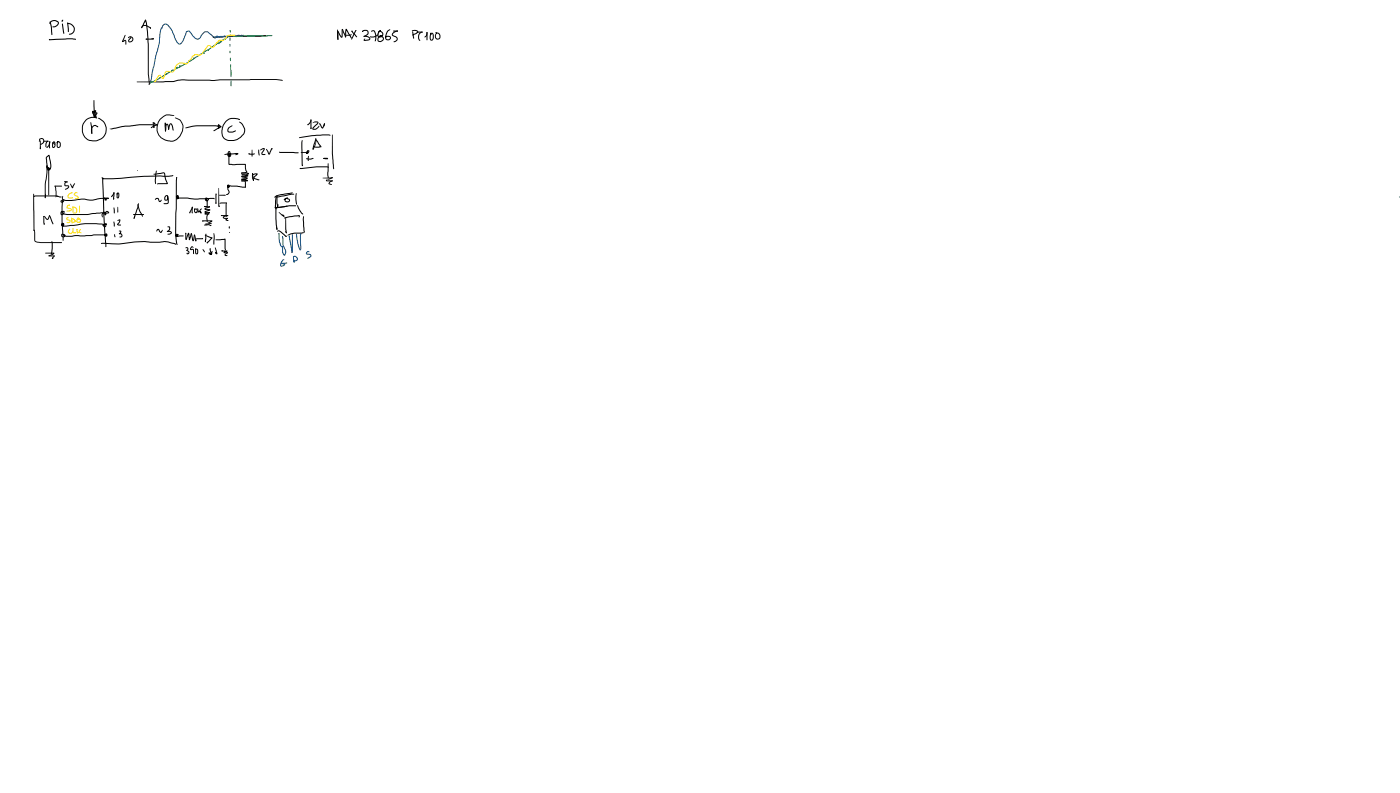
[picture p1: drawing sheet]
<svg xmlns="http://www.w3.org/2000/svg" width="337mm" height="190mm" viewBox="0 0 337 190" stroke-linecap="round" stroke-linejoin="round" font-family="sans-serif">
<g fill="#000">
<path d="M12.1 5.1l.3-.2a1.34 1.34 0 0 1 1.8 .5v.1a1.28 1.28 0 0 1-1.2 1.1l-.4-.1v-.1l1-.4 .3-.6-.6-.3h-.4l-.5 .2-.4 .4-.1-.2zM11.8 9.4l5.5-.2 .8 .1 .1 .2-.1 .1-1.8-.2-4.4 .3zM11.8 9.4h.2v.2h-.2zM12 5.2h.2l.2 1.1 .2 2-.1 .1zM14.9 5.7l.2 .1 .4 2.2-.2 .1zM16.2 5.5h.5a1.38 1.38 0 0 1 1.3 1.5 1.38 1.38 0 0 1-1.4 1.3v-.2a1.17 1.17 0 0 0 1.1-1.1 1.17 1.17 0 0 0-1-1.2l-.5-.1zM16.2 5.4l.2 .1 .2 1.4-.2 .8zM30 8.4l.2 .1-.7 1.5-.1-.1 .6-.3 .3 .1v1l-.3-.9a.35 .35 0 0 1-.3 .3 .35 .35 0 0 1-.4-.2zM30.8 8.9h.1a.67 .67 0 0 1 1 0l.2 .4-.1 .5-.4 .3-.5 .1-.3-.2 .1-.5 .6-.5-.4 .7v.2h.3l.4-.3v-.3l-.4-.4-.5 .3zM32.9 19.6l8.7-.1 2.2-.4 7.5 .1 1.6-.1 13.4-.1 1.5 .2 .2 .1-7.5-.1-7.6 .1-1.7 .2-7.4-.2-2.1 .4-2.5 .1h-6.2zM34.2 6.2l.3-.2h.6l1.2 .7-.2 .1-1-.5-.4-.1-.6 .6-.2-.2zM34.9 4.8h.2l-.2 .6z"/>
<path d="M34.9 4.7l.2 .2-.9 1.8h-.2zM35.1 9.3l1.7-.1 .2 .1-1.9 .2zM35 4.9h.2l.1 .6 .4 3.6 .1 8.8 .2 1.8-.1 .6-.4-2.4v-7.3zM35.1 9.3l.3 .1-.3 .1zM36 6.6l.3 .1v.1h-.2zM36.1 6.7l.2 .1h-.2zM36.4 9.3l.5-.1 .1 .1-.5 .2zM51.2 8.9l5.2-.4 7.5 .1-1.4 .2h-6.1l-4.6 .3h-.6zM35.8 20.1l.2 .1-.2 .2z"/>
<circle cx="31.4" cy="9.1" r=".11"/>
<circle cx="36.9" cy="9.3" r=".12"/>
<circle cx="63.7" cy="8.6" r=".13"/>
<circle cx="63.8" cy="8.6" r=".12"/>
</g>
<g fill="#000">
<path d="M14.9 4.9h.2l-.1 .3-.2-.2z" fill-rule="evenodd"/>
<path d="M15 4.8h.2l-.2 .3z" fill-rule="evenodd"/>
<circle cx="14.9" cy="5.1" r=".13"/>
</g>
<g fill="#004080">
<path d="M51.5 9.1l.5-.3h.9l.2-.2 .3 .2 .6-.3 .9 .2 .9-.3 .9 .3 .5-.3 1 .1-.4 .3-.6-.2-.4 .3-1-.2-.8 .1-.3-.1 .1 .1h-.8l-.6 .2-.2-.2-.3 .2h-.8l-.4 .3z"/>
<path d="M58 8.4h.5l.1 .1-.4 .2z"/>
<path d="M38.7 6.7l.2 .1-.3 1.4-.2 2.3-.8 2.9-1.4 6.7-.2-.4 .5-2.4 1.6-6.8 .2-2.3z"/>
<path d="M38.9 6.5l.1 .1-.1 .3z"/>
<path d="M39.3 5.8l.7-.1 .9 .8 .6 .9 .8 2 .7 1.1h.3l.3-.3 .4-.8 .7-1.8 .5-.2h.4l.9 1.2 .9 .7 .5-.2 .6-.9 .7-.7h.8l1.3 1.2 .4 .1 .5-.3 .1 .1-.5 .4h-.4l-1.6-1.2-.5-.1-1.2 1.6-.7 .2-.7-.3-1.2-1.6h-.3l-.3 .2-.6 1.7-.5 .9-.4 .3h-.4l-.9-1.1-.9-2.4-.9-1.1-.6-.2-.8 .8z"/>
</g>
<g fill="#004080">
<path d="M58.9 8.7h.2l-.2 .1z" fill-rule="evenodd"/>
<path d="M58.9 8.6l.2 .2h-.2z" fill-rule="evenodd"/>
<circle cx="58.9" cy="8.7" r=".09"/>
</g>
<g fill="#000">
<path d="M21.8 29.4h.1l.2 .9 .1 1.7-.1 .2zM22.3 30.2l.6-.2 .7 .5-.1 .1-.2-.1 .2-.2-.1 .2-.5-.2-.5 .2-.3 .5v1.2l-.2-.4v-.8zM22.2 26.7h.2v.1l-.2 .1zM22.2 26.9l1 1.4-.4-.3-.6-.8zM22.2 26.7l1.2 .4-.5 .9a.22 .22 0 0 1-.1 .3 .22 .22 0 0 1-.3-.2 .22 .22 0 0 1 .2-.2l.5-.7-.7-.1zM22.5 26.8h.2a.22 .22 0 0 1 .2 .1 .22 .22 0 0 1-.1 .3zM22.2 26.9l.2 .1 .4 1-.1 .2zM22.5 24.1h.2l.1 3.9-.1 .2zM22.2 26.7l.7-.1-.1 .1 .4 1.5h-.2l-.4-1.4 .1-.3 .4 .1-.1 .3h-.7zM23 28.1l.1 .2zM20.6 28.7l.2-.2a2.55 2.55 0 0 1 2.1-.4l.4 .2v.1l-1.3-.1a2.82 2.82 0 0 0-1.4 4.7l.5 .4 .8 .3a2.77 2.77 0 0 0 2.3-.4l.7-.6 .4-.9a2.75 2.75 0 0 0-.3-2.3l-1.4-1.2 .4 .1 1 .7a3 3 0 0 1 .6 2.8l-.5 1-.7 .6a3.3 3.3 0 0 1-2.8 .4l-.6-.3-.6-.5a3.4 3.4 0 0 1 .2-4.4zM40 29.8l.2-.1 .2 .2 .3 1.1-.3 .1-.3-1.2-.3 1.7-.1-.2v-1z"/>
<path d="M39.6 29.5l.3 .2-.1 .4-.2-.4 .2-.1 .1 1.8-.1 .2zM39.7 31.4l.1-.1 .1 .2h-.2zM40.8 29.7l.3-.1 .3 .3 .3 1.5-.2-.1-.4-1.4-.4 1.2h-.3zM38.4 28.6l.4-.4a2.07 2.07 0 0 1 2.3-.6l.8 .2h-2.1a3.4 3.4 0 0 0-1.6 1.6l-.3 2 .4 1 .5 .6 1 .5 1.2 .3 .7-.1 .7-.3a3.8 3.8 0 0 0 1.4-2.5l.1-.7-.6-1.1-1.2-.8 1.3 .5 .7 1.4a4.1 4.1 0 0 1-.7 2.5l-.9 .9-.8 .4h-.7l-1.7-.4-.7-.5-.6-.8a2.93 2.93 0 0 1-.2-2.4z"/>
<circle cx="22.6" cy="26.9" r=".12"/>
<circle cx="22.7" cy="28" r=".12"/>
<circle cx="40.5" cy="31" r=".13"/>
</g>
<g fill="#008000">
<path d="M35.9 19.8v.1z" fill-rule="evenodd"/>
<path d="M35.9 19.8l.1 .1z" fill-rule="evenodd"/>
<path d="M55.2 12.4l.2 .1-.1 .3z" fill-rule="evenodd"/>
<path d="M55.2 12.3h.2l-.1 .3z" fill-rule="evenodd"/>
<path d="M39.4 18.1l.2 .1-.2 .1z" fill-rule="evenodd"/>
<path d="M39.3 18.2h.2z" fill-rule="evenodd"/>
<path d="M40 17.7h.3l-.3 .2z" fill-rule="evenodd"/>
<path d="M42.4 16.1h.4l-.4 .2z" fill-rule="evenodd"/>
<path d="M43.2 15.7h.2l-.2 .2z" fill-rule="evenodd"/>
<path d="M43.1 15.8h.2l-.1 .2z" fill-rule="evenodd"/>
<path d="M44.3 15.1l.1 .2z" fill-rule="evenodd"/>
<path d="M45.4 14.5l.2 .1-.2 .1z" fill-rule="evenodd"/>
<path d="M46.5 13.9l.2 .1z" fill-rule="evenodd"/>
<path d="M47.7 13.3h.2l-.1 .1z" fill-rule="evenodd"/>
<path d="M49 12.8l.1 .1z" fill-rule="evenodd"/>
<path d="M50 12l.3-.1-.2 .3z" fill-rule="evenodd"/>
<path d="M51.4 11.1l.2 .1-.2 .1z" fill-rule="evenodd"/>
<path d="M51.3 11.2l.2 .1z" fill-rule="evenodd"/>
<path d="M52.4 10.4l.2 .1z" fill-rule="evenodd"/>
<path d="M52.8 10.2l.3-.2 .2 .1-.4 .3z" fill-rule="evenodd"/>
<path d="M52.4 10.4l.4-.2 .1 .1-.3 .3z" fill-rule="evenodd"/>
<path d="M54.1 9.3l.2 .1z" fill-rule="evenodd"/>
<circle cx="35.9" cy="19.9" r=".07"/>
<circle cx="55.3" cy="12.3" r=".08"/>
<circle cx="38.4" cy="18.8" r=".12"/>
<circle cx="38.3" cy="18.8" r=".1"/>
<circle cx="40" cy="17.8" r=".11"/>
<circle cx="42.4" cy="16.2" r=".09"/>
<circle cx="43.1" cy="15.9" r=".11"/>
<circle cx="44.4" cy="15.2" r=".11"/>
<circle cx="45.4" cy="14.6" r=".12"/>
<circle cx="45.5" cy="14.5" r=".11"/>
<circle cx="46.6" cy="14" r=".1"/>
<circle cx="47.8" cy="13.3" r=".12"/>
<circle cx="47.8" cy="13.3" r=".11"/>
<circle cx="49" cy="12.8" r=".11"/>
<circle cx="49" cy="12.8" r=".09"/>
<circle cx="50.1" cy="12.1" r=".1"/>
<circle cx="51.4" cy="11.2" r=".1"/>
<circle cx="52.5" cy="10.5" r=".11"/>
<circle cx="52.5" cy="10.4" r=".1"/>
<circle cx="54.2" cy="9.4" r=".11"/>
<circle cx="54.2" cy="9.3" r=".09"/>
<circle cx="55.4" cy="8.5" r=".09"/>
</g>
<g fill="#008000">
<path d="M35.8 19.8l2-.8 3.1-1.9 4.8-2.5 9.3-6.1 .4-.1-.6 .7-9 5.7-4.8 2.5-3.1 1.9-1.2 .6-.8 .1z"/>
<path d="M55.4 8.4l1 .2 5-.2 4.1 .2-1.3 .2h-7.8l-.9-.1z"/>
<path d="M55.3 7.3l.2 .1-.1 .4z"/>
<path d="M55.2 9l.2 .1-.1 .7z"/>
<path d="M55.2 10.6l.2 .1-.1 .5z"/>
<path d="M55.3 13.9l.2 .1v.7l-.2-.3z"/>
<path d="M55.4 15.5l.2 .1v1.4l-.1 1.5z"/>
<path d="M55.5 19.4h.1l-.1 1.3z"/>
<path d="M40.6 17.3l.2 .2-.2-.1z"/>
<path d="M40.6 17.3l.2 .2z"/>
<path d="M40.6 17.3h.3l-.2 .2z"/>
<path d="M41.2 16.9l.3-.2 .1 .1-.3 .3z"/>
<circle cx="55.5" cy="8.5" r=".13"/>
<circle cx="55.3" cy="7.4" r=".12"/>
<circle cx="41.3" cy="16.9" r=".12"/>
<circle cx="41.3" cy="17" r=".11"/>
</g>
<g fill="#000">
<path d="M26.3 31l3-.7 4.2-.5h3.1l.6 .3h-3.7l-4.1 .4-2.6 .6zM36.7 29.4l1 .5 .1 .2-.6-.2zM36.7 29.4l.2 .1 .1 1.2zM36.9 30.5l.2 .2zM37 29.5l.2 .1-.2 1.1zM36.3 30.6l1.1-.6h.4l-1.4 .8zM44.6 30.7v-.1a16.1 16.1 0 0 1 6.4-.5l1.5 .1 .4 .2-.1 .2-.9-.3a21.8 21.8 0 0 0-6.7 .4l-.5 .1zM52.4 30h.3l.5 .5-1.9 1v-.2l1-.6 .8-.3-.1 .1-.5-.3 .2 .5-.2 .1zM52.5 29.8l.2 .1-.1 1-.2-.5zM54.9 30.6l1-.5-.8 .7-.2 .7 1 .1 .7-.3 .1 .2-.8 .4-1-.1-.2-.3v-.3zM54.3 29l.2-.2a2.46 2.46 0 0 1 2.1-.4l1 .3-2.1-.1-.6 .2-.7 .7-.6 1.3v1.7l.4 .7 1 .4h1.3l1.4-.7 .8-.9 .2-.9-.6-1.2-.6-.5 .1-.2 .7 .5 .6 1.4-.1 1-1 1.1a2.99 2.99 0 0 1-4.3-.2l-.3-1 .1-1.2 .3-.8z"/>
<circle cx="37.1" cy="29.6" r=".12"/>
<circle cx="52.6" cy="30.7" r=".12"/>
<circle cx="57.5" cy="28.7" r=".11"/>
</g>
<g fill="#fd0">
<path d="M38 18.2l.5-.2 .7 .7 .7-1.6 1.6 .1 .4-.5 .3-.9 .9-.8h.9l.7 .3 .3-.2 1.1-1.6 .7-.5 1.2 .2 .3-.2 1.7-2.2h.5l.6 .5 1.4-1.6 .3-.2h.9l.9-1 .4-.1h1.6l-.1 .2h-1.5l-1.2 1.1-1 .1-1.6 1.7-.5-.1-.3-.4h-.3l-1.7 2.2-.4 .2-1.1-.2-.6 .5-1.1 1.6-.4 .2-.8-.3-1 .1-.6 .6-.3 .9-.4 .5h-1.7l-.7 1.6h-.3l-.6-.7-.3 .2-.7 1.3h-.2z"/>
<circle cx="37.2" cy="19.6" r=".13"/>
</g>
<g fill="#000">
<path d="M81.2 7.5l.2 .1-.2 2-.1-.2zM81.2 7.5h.2l.7 1.3v-1.7l.3-.1v1.6a.3 .3 0 0 1-.2 .5 .3 .3 0 0 1-.4-.3zM81.1 7.1l.2 .1 .1 2.2-.2 .2-.2-.6zM82.2 7l.3 .1 .7 1.8-.3-.1zM83.1 7l.3 .1 1.1 2.1h-.1l-.7-1.1-.5-1h.1l-.1 1.7-.2 .1zM83.2 8.4l1.4-.1-.6 .3h-.7zM85.4 7.3h.3l-1.2 2.2-.1-.1zM84.5 7.4l.2 .2zM84.5 7.4l1 .9 .3 .6-1-.9zM87.2 7.4l.5-.2 .6 .1 .3 .4-.1 .5-.4 .4-.7 .2v-.2l.9-.5 .1-.4-.4-.3-.8 .3zM87.1 7.5l.2 .1zM87.1 7.5h.2v.1h-.2z"/>
<path d="M87.4 8.6l1.2 .2 .4 .3v.4l-.4 .2-1.1 .1-.1-.2 .3-.3-.1 .3 1.2-.3-.4-.4-1-.1zM89 8.7l.8 .1 1.1-.6 .1 .1-1.2 .7h-.7zM89.3 7.4l.6-.1 .3 .3 .3 .9-.1 1.1a.21 .21 0 0 1-.1 .2 .21 .21 0 0 1-.2 0l.1-.5-.1-1.2-.2-.6-.6 .1zM91.4 7.2l.2 .2-.2 .2zM91.1 7.3l.3-.1 .2 .1-.6 .8 .1 .7 .5-.1 .3-.3v-.4l-.3-.3h-.4l-.3 .3 .1-.5 .5-.1a.79 .79 0 0 1 .6 1.1l-.5 .5-.7-.1-.2-.8zM91.8 8.5l.2 .2h-.2zM91 8.8l.3-.2a.45 .45 0 0 1 .7 .1h-.6l-.4 .5v.4l.1 .2 .3 .1 .6-.4v-.5l-.8-.2v-.2h.3l.7 .4-.1 .7a.8 .8 0 0 1-1.4 0l.1-.5zM93.1 7.4l.7-.4-.6 .7-.4 1.3 .1 .3 .2 .1h.4l.2-.2-.2-.3-.8 .2-.1-.2 .4-.3 .9 .2 .1 .5-.6 .4-.5-.1-.3-.4v-.6zM94.6 7.4l1.1 .1-1 .1zM95.4 7.4h.2v.1h-.2zM94.3 7.9l.3-.2a.84 .84 0 0 1 1.1-.2l-1 .4-.3 .5 1.1 .6 .1 .6a.77 .77 0 0 1-1 .4l.7-.4 .1-.3-1.2-.8zM99 7.3l1.1-.1 .4 .2v.3l-.4 .5-1 .3v-.2l1.2-.7-.5-.2-.7 .1z"/>
<path d="M99.1 7.5l.2 .1 .2 1.3a.2 .2 0 0 1 .1 .3 .2 .2 0 0 1-.3 .1 .2 .2 0 0 1 0-.3zM100.2 7.7h1.4l-1.2 .1-.1 .1zM100.8 7.9l.1-.1a.35 .35 0 0 1 .4-.2 .35 .35 0 0 1 .3 .2l-.4 .1-.4 .5v.8l.2 .4a.19 .19 0 0 1-.3 .2 .19 .19 0 0 1-.1-.3l-.1-.9zM102.6 7.7l.2 .1-.1 .7-.6 .5-.1-.1 .4-.4zM102.6 7.7l.2 .1-.2 1.9zM103.4 7.9l.2 .1v1.5l.4-.2v-.7l-.1-.5-.3 .2v-.3l.3-.1 .3 .4v1l-.3 .5-.4-.1-.2-.3zM104.7 7.8l.8 .1 .3 .3 .1 .8-.3 .4-.6 .1-.4-.3v-.8l.4-.6-.2 .7v.5l.4 .3 .3-.1 .1-.3-.2-.7-.7-.2zM9.4 33.4l.7-.2 .5 .4v.7l-.7 .5-.3-.2 .2 .1v-.1l.5-.4 .1-.5-.3-.3-.5 .1-.2 .6zM9.7 35.1v.7zM9.6 35.6l.2 .2zM9.6 33.8h.2l-.1 2zM10.4 33.8l1.2 .1-1.2 .1z"/>
<path d="M11.9 34l.2 .1-.2 .8-.6 .6-.1-.1 .5-.5zM11.2 39.8l.2-.1v.8l-.1-.2 .2-.2 .1 .5h-.3l-.2-.3zM11.2 34l.3-.2 .1 .1-.4 .6-.2 .9-.1-.8zM11.9 34h.2l-.1 1.6-.2-.2zM12.6 34.2l.2 .1v1l.3-.3-.1-.9 .2 .5-.1 .1-.3-.2v-.5h.3l.2 .3v.7l-.4 .5-.4-.2zM13.7 34.1l.4-.2 .5 .4v.8l-.3 .4-.6-.1-.1-.7 .2-.7h.2l-.1 1.1 .3 .2 .2-.3-.1-.6-.3-.2-.4 .2zM8.1 55.1l.2 .1-.1 .3zM8.1 47.1l5.6-.2 .2 .3-5.7 .1zM8 46.6h.2v8.9zM8.1 47.1l.2 .1-.2 .1zM8.2 55.3l.2 .3 .2 2.3 1.1 .3h5.1l.1 .2h-5.2l-1.2-.3-.3-.4zM10.6 53.7h.2l-.2 .3z"/>
<path d="M10.5 51.9l.1 .1v2l-.2-.6zM11.2 39.7l.2 .1v1.6l-.4 2.7-.1 3.5-.1-3.3 .4-2.8zM10.6 51.9l.8 .7 .4-.8h.2l-.3 .8-.3 .2-.4-.2zM10.9 46.6h.1l.1 .4-.2 .6zM11.1 37.6l.2-.1a.33 .33 0 0 1 .3-.3 .33 .33 0 0 1 .3 .1l.1 .4a4.1 4.1 0 0 1 .1 3.1l-.4 .2-.4-.2 .1-.2 .2 .3 .3-.3a6.1 6.1 0 0 0-.2-3.3l.1 .1-.6 .7 .3 2.1 .5 .2-.1 .4-.5-.2-.1-.4 .2-.1 .3 .5-.5-.3-.3-2.2zM11.5 40.2h.2l.1 .4-.1 6.3zM11.8 51.7l.4 .4 .6 1.8-.2-.1zM12.4 58l.3 .3v1l-.3 1.8-.1-.2zM13.1 44.6l1.8 .1-1.7 .1zM13.1 44.6l.3 .2 .2 1.2v1.2l-.2 .2zM13.7 47.1l1.1 .2-.5 .1-.6-.2zM14.7 50.8h.2l-.1 .2 .1 .5 .4-.6h-.2l.2 .3 .9 .2h4.8l3.4-.4 1.8 .1-.5 .2-1.3-.1-3.4 .5h-4.8l-1.2-.4-.2-.4 .3-.2a.44 .44 0 0 1 .5 .3 .44 .44 0 0 1-.4 .5l-.3 .2-.3-.1z"/>
<path d="M14.6 48.1l.5 .1-.3 .1 .1 .2 .4-.4-.1-.2 .3 .1-.1 .4-.4 .3-.4-.1zM15 47.1l.2 .1-.2 2.5v3.7l.3 3.3-.1 1.1-.4-4.5v-3.6zM14.8 56.2h.5v.2h-.3v.3l.3 .1 .2-.2-.1-.2 .5 .2h1.3l.9-.1 2.2 .1 2.3-.3h3.1l-.3 .1 .1 .2h-.4a.37 .37 0 0 1 .4-.3 .37 .37 0 0 1 .3 .3l-.3 .3-.3-.1v-.5l.3-.2 .3 .1-.1 .3-9.8 .4-.7-.3 .1-.4 .3 .1 .1 .3-.4 .5-.6-.3zM14.8 53.6l.4-.1 .2 .3v.4l-.4 .2-.2-.2 .2-.6 .4 .2-.1 .1h-.3v.3l.2-.3-.3-.1 .1 .3 .3 .1 5.2-.6h2.7l2.5 .3-.9 .1-4.3-.2-5.2 .6-.5-.3zM15.2 47.9l2 .1 3-.3 1.9 .3 2.1-.5 2 .2-.5 .2-1.5-.1-2.1 .4-2.5-.3-3.7 .4-.7-.2zM15.4 43.5l.9 .2-.4 .1-.5-.1zM15.6 43.7l.6-.1v.2l-.4 .2-.1 .5h.7l.2 .4-.3 .5-.6 .2-.1-.2 .8-.5-.9-.3v-.5zM16.9 44.1l.6 .9v-.4l.5-.6-.4 .9a.22 .22 0 0 1-.1 .3 .22 .22 0 0 1-.3-.1zM24.3 58.4l4.2 .1 4-.5 2.2-.1 3.6 .2 1.3-.2 .9 .1 1.9 .6-.2 .2-2.6-.7-1.3 .2-5.8-.1-4 .5-4.1-.1zM24.4 42.6l.7 .2h1.8l7.7-.6h6l.9-.1 .2 .1-1.1 .3h-5.9l-5.9 .5-3.4 .1a.6 .6 0 0 1-1-.5zM24.6 42.7l.2 .1 .1 .3h-.2zM24.6 42.7l.2 .1 .3 9.1 .5 6.7-.1 .8-.7-7.5z"/>
<path d="M24.6 54l.5-.2 .3 .1 .2 .4-.4 .3-.4-.2 .2-.5 .4-.3 .3 .3-.5 .1-.1 .3 .1 .1v-.3l-.5 .1zM25 47.5l.2-.1 .4 .3v.4l-.2 .1-.2-.2 .2-.5h.6l.2 .2h-.6l-.2 .3-.3-.4-.2 .8-.1-.1zM24.7 50.9l.4-.1 .4 .4v.3l-.2 .2-.2-.1 .1-.6 .4-.3 .4 .1a.2 .2 0 0 1 .2 .1 .2 .2 0 0 1-.2 .2l-.3-.2-.4 .6v-.2l-.4-.2-.2 .5-.1 .6-.2-.6zM27.3 46.3h.2v.2l-.7 .9-.1-.2zM27.2 47.7h.3l-.2 .2zM27.2 47.7l.2 .2zM27.3 46.3h.2v.1h-.2zM27.3 53.2a.94 .94 0 0 1 .2 1.2zM27.3 49.9h.2l.1 .5-.1 .9zM27.3 46.3l.2 .1-.2 1.5-.1-.4zM27.5 56.3h.2l-.1 .7zM28.3 52.9l.4-.2a.31 .31 0 0 1 .3 .2 .31 .31 0 0 1-.2 .4l-.4 .6h.6l.1 .3h-.7a.26 .26 0 0 1-.2-.2 .26 .26 0 0 1 0-.3l.6-.8-.5 .2z"/>
<path d="M28.1 46.3l.3-.1 .2 .2 .1 .8a.34 .34 0 0 1-.2 .5 .34 .34 0 0 1-.5-.3l.2-.9 .1 .1v.8l.1-.3v-.6l-.5 .1zM28.3 49.7l.1 .1-.1 1.3zM28.6 55.4l.6 .1-.2 .5-.2 .2-.1-.1h.5l.2 .3v.4l-.3 .2-.4-.1 .5-.3-.1-.3-.5-.1 .3-.6h-.3zM32 51.5h2.6l-2.5 .2zM32.3 51.9h.2l-.3 .6-.1-.1zM33 49.1h.2l1.1 2.9h-.1l-.7-1.3zM33.2 48.8l.2 .1-.1 .9-.8 2.2a.24 .24 0 0 1 0 .4 .24 .24 0 0 1-.4 0zM36.9 41.8l2.6-.4 .8 2.7-2.5 .2 .2-.3 2.1 .1-.4-1-.2-1.3-.2-.2-1.9 .4h-.4zM37.5 41l.2 .1-.3 3.1-.2-1zM42.4 42.6h.2l-.3 13.4 .4 2.7-.1 .1-.2-.3-.3-2.5zM10.9 60.7h2a.28 .28 0 0 1 .1 .3 .28 .28 0 0 1-.3 .2l-.9 .4-.1-.3 1.2-.4h-1.9zM11.7 61.4l1.5 .1-1.3 .1z"/>
<path d="M12.5 62h.3v.2h-.3zM12.9 61.4a.27 .27 0 0 1 .2 .3 .27 .27 0 0 1-.3 .2l-.3 .2z"/>
<circle cx="83.1" cy="8.8" r=".13"/>
<circle cx="84.6" cy="7.5" r=".11"/>
<circle cx="91.5" cy="7.3" r=".12"/>
<circle cx="91.9" cy="8.6" r=".11"/>
<circle cx="94.7" cy="7.5" r=".12"/>
<circle cx="11.3" cy="35.4" r=".11"/>
<circle cx="11.5" cy="33.9" r=".12"/>
<circle cx="12.6" cy="34.3" r=".11"/>
<circle cx="13.9" cy="34" r=".11"/>
<circle cx="10.5" cy="52" r=".11"/>
<circle cx="13.7" cy="47.2" r=".12"/>
<circle cx="15.3" cy="48" r=".12"/>
<circle cx="24.7" cy="42.8" r=".12"/>
<circle cx="42.5" cy="42.6" r=".11"/>
<circle cx="12.6" cy="62.1" r=".12"/>
</g>
<circle cx="33" cy="41" r=".08" fill="#000"/>
<g fill="#fd0">
<path d="M16.6 46.5l.8-.3v.2l-.8 .4-.1 .5 .2 .1h.7l.1 .2-.8 .1-.4-.1-.1-.6z"/>
<path d="M17.8 46.4l.4-.3 .4 .1-.1 .2h-.3l-.2 .3 .8 .5 .1 .3-.1 .3h-.8v-.1l.6-.1 .1-.2-.9-.5z"/>
<path d="M16.6 49.2l.2 .1-.2 .1z"/>
<path d="M16.2 49.4l.6-.2-.6 .6 1 .3 .1 .3-.1 .2-1.2 .2 .1-.2 .9-.2-1-.4z"/>
<path d="M17.5 49.5l.1 .1-.1 1.5z"/>
<path d="M17.4 49.7h.6l.5 .4 .1 .7-.3 .4h-.7v-.1l.6-.1 .1-.6-.3-.4-.4-.2-.2 .1z"/>
<path d="M19.1 49.4l.1 .1-.1 1.6z"/>
<path d="M16.1 52.3l.4-.1-.4 .4 .8 .3 .1 .3-.2 .3-.7 .1v-.2l.5-.1 .1-.2-.7-.4z"/>
<path d="M17.1 52.3l.2 .2z"/>
<path d="M17.1 52.3l.3 .3v1.1a1.2 1.2 0 0 1-.3-1.2z"/>
<path d="M17.1 52.5l.7 .1 .4 .4v.3l-1 .2v-.2l.8-.2-.3-.3-.6-.2z"/>
<path d="M18.7 52.2l.2 .1-.3 .9 .5 .1 .1-.4-.7-.1a.5 .5 0 0 1 .6-.2 .5 .5 0 0 1 .4 .4l-.3 .5-.8-.1v-.7z"/>
<path d="M18.7 52.4l.7 .2 .1 .5-.8-.6z"/>
<path d="M16.7 55l.1 .2z"/>
<path d="M16.7 55l.1 .1-.2 .7 .4 .2 .4-.3a.54 .54 0 0 1-.4 .5 .54 .54 0 0 1-.6-.2l-.1-.5z"/>
<path d="M17.4 54.9h.2l.1 .9h.5l.1 .2-.8-.1z"/>
<path d="M18.4 55l.2 .1-.1 .2z"/>
<path d="M18.4 55l.2 .1v1l-.2-.4z"/>
<path d="M18.6 55.8l.7-.1 .3 .3-1 .1z"/>
<path d="M19.1 55.2l.2-.2 .2 .1-.5 .7-.1-.3z"/>
<circle cx="17.3" cy="46.3" r=".13"/>
<circle cx="17.2" cy="52.4" r=".1"/>
<circle cx="18.9" cy="52.5" r=".12"/>
<circle cx="16.7" cy="55.1" r=".11"/>
<circle cx="17.5" cy="54.9" r=".12"/>
<circle cx="18.5" cy="55.1" r=".12"/>
</g>
<g fill="#000">
<path d="M53.8 37.1l3-.3a.3 .3 0 0 1 .3-.1 .3 .3 0 0 1 .2 .4l-.6 .2-.1-.2 .5-.2v.1l-1.6 .1zM54.9 36.8h.1l.1 .7v2.1l-.2-.2zM54.9 36.4l.3-.1 .2 .3-.3 .9v-1l-.2 .5 .2 .5 .2-.1v-.4a.4 .4 0 0 1 .3 .3 .4 .4 0 0 1-.3 .4h-.4l-.2-.3zM55.1 36.9h.5l-.3 .1-.2 .5-.1-.1zM59.8 36.9l1.5 .1-.3 .2h-.8l-.4-.1zM60.5 36h.2l-.1 1.6zM62.1 36h.2v1.4l-.2-.7zM62.6 35.9l.7-.3a.33 .33 0 0 1 .4 .2 .33 .33 0 0 1-.2 .4l-.4 .7 .7 .2-.5 .1a.42 .42 0 0 1-.5-.3 .42 .42 0 0 1 .2-.5l.4-.7-.8 .4zM64 35.8l.5 .5 .2 .6 .4-1.1 .3-.1-.6 1.4h-.3zM65.3 35.7l.2 .1zM65.3 35.7h.2l-.1 .2zM67.1 36.5h3.4l1.3 .2-.1 .1-4.3-.1h-.3z"/>
<path d="M71.9 33l4.2-.6 2.9-.1 .5 .2-4.5 .2-3 .5zM72.3 36.6h1.6l-1.5 .1zM72.7 39.6h.2l-.2 .3zM72.6 33.7l.1 .1v6.1l-.2-.3-.1-5.2zM73.6 38.1l1.7-.2 .1 .2-.7 .2-1-.1zM74.7 28.7a.5 .5 0 0 1-.1 .9l-.7 .4zM73.9 36.2l.4-.1 .1 .3-.3 .4-.4 .2-.2-.3 .3-.5 .2 .1-.2 .5 .4-.5-.5 .6zM73.9 29.9h.3v.1l-.2 .1zM74.1 37.5h.2l-.2 1.2-.1-.3zM74.7 30.6l.2 .1-.1 .2zM74.7 28.7l.2 .1-.1 2.2-.2-.2zM75.2 29.5l.5-.3h.7l.2 .2-1.3 1.6 .6-.1 .8-.7v.3l-.7 .6h-.8v-.5l1.1-1.1z"/>
<path d="M75.9 33.5l.2 .1-.2 1.1-.6 1.2-.1-.1 .5-1.1zM75.3 35.1l1.6 .1-.1-.2a.26 .26 0 0 1 .3 .4 .26 .26 0 0 1-.5 .1l-.9-.1-.4-.1zM75.9 33.5l.6 .5 .8 1.2-.1 .2h-.2l.1-.2-.6-.6zM75.9 33.2l.1 .1v.4l-.7 2.2-.1-.6zM76.8 29.7h.1v.2zM76.8 29.7h.2l.6 1 .3-1h.2l-.2 .7a.4 .4 0 0 1-.5 .5 .4 .4 0 0 1-.3-.5zM77.7 38l1.1 .1-1 .1zM77.8 38l1.1 .1-.7 .2-.4-.2zM77.9 29.7l.2 .1-.2 .6zM77.8 37.9l1 .2-.9 .1zM78.8 39.2l.2 .1v3.3l-.1 .2-.2-.8zM79.8 32.3l.2 .1v4.5l.3 3.6-.1 .2-.4-3.8z"/>
<path d="M37.4 47.6l.3-.1a.43 .43 0 0 1 .6 .4l.1 .4 .4-.3-.2 .5h-.4l-.3-.7-.6 .2zM37.8 55.1l.4-.1 .5 .7 .5-.5-.3 .7-.3 .1-.6-.8-.4 .4zM40.1 55.5h.9l.3 .5-.5 .4-.5-.1v-.1l.8-.3-1-.2zM39.8 47l.5-.1-.5 .4-.1 .5 .4 .1 .1-.7h.2l.2 1.5-.4 .3h-.8v-.2l.9-.1-.1-1.2a.24 .24 0 0 1-.1-.3 .24 .24 0 0 1 .4 0l-.2 .8-.6 .2-.2-.2v-.5zM40.3 54.4l.6 .1v.6l-.3 .4a.2 .2 0 0 1-.2 .2 .2 .2 0 0 1-.2-.2l.5-.5v-.4h-.4zM42.5 47l.2-.1 .2 .1-.3 .2v.5l.2-.3-.3-.2 .4 .2 2.2 .1 1.7 .2 4.6-.2 .2 .2-4.8 .3-1.7-.3h-2.1l-.6-.3-.1-.2 .2-.2 .4 .1 .1 .3-.1 .4-.3 .1-.2-.2zM42.3 56.2h.3l.4 .2-.1 .1-.4-.1v.3v-.2l-.1 .1 1.8 .1-1.8 .2-.3-.3 .3-.4 .4 .4-.1 .3h-.3l-.2-.2zM44.6 59.5l.3-.1 .3 .1 .1 .3-.2 .3-.3 .1 .2-.5zM45.2 56l.3 .1 .1 1.4h-.1l.2-.8a.44 .44 0 0 1 .4-.6l-.4 1.3a.19 .19 0 0 1-.1 .3 .19 .19 0 0 1-.2-.2l-.2-1.4h.2l-.4 1.2-.2 .3-.2-.1zM44.6 56h.2l.1 1.5a.19 .19 0 0 1-.3 0 .19 .19 0 0 1-.1-.3zM46.1 49.7h.2v.4l-.7 1.1-.1-.2zM45.9 56.1l.3 .1 .3 1.5h-.1l.2-1.2 .2-.1-.1 1a.35 .35 0 0 1-.3 .5 .35 .35 0 0 1-.3-.5z"/>
<path d="M46.2 49.7l.1 .2zM46.2 49.7l.2 .1-.2 1.5-.1-.3zM46 59.2h.3l.2 .3-.3-.1-.3 .4h.5l.2 .1v1.2l-.2-1.1-.5 .1-.2-.2zM46.7 56.4l.2 .2 .3 1.2-.1 .2-.2-.2zM46.7 50l.4 1 .2-.5-.2-.2-.3 .1v-.2l.4-.1 .3 .3-.3 .8h-.2l-.3-.3zM47 57.4l1.8-.1-.1 .2h-1.6v.5zM46.9 59.7l.2 .1 .1 .9 .1 .2 .1-.8-.4-.2a.23 .23 0 0 1 .2-.2 .23 .23 0 0 1 .3 .1l.2 .8a.39 .39 0 0 1-.4 .5 .39 .39 0 0 1-.4-.5zM47.6 50.7h.5l.4 .3a.28 .28 0 0 1-.4 .3 .28 .28 0 0 1-.2-.4l.2-.6 .4-.2-.3 .6 .1 .4-.3-.2-.5 .1zM47.5 50h.1l.1 .5-.1 .6zM48.7 53l2.2-.1 .2 .2-1.1 .6-.1-.2 .9-.5 .1 .2h-2.1zM48.7 53l.2 .2zM48.7 59.9l.4 .3 .1 .4h-.1z"/>
<path d="M49.1 54l1.2-.1 .3 .2 .2-.1v.2l-.1 .1-.5-.2-1.1 .1zM49.1 49.5l1.4 .2-1.1 .1-.3-.1zM49.3 57.4l.2 .1-.1 .7zM49.2 56.5l1.6 .5a.22 .22 0 0 1 .3 .2 .22 .22 0 0 1-.2 .2l-1.2 1 .1-.3 1-1 .1 .1-1.1-.3zM49.4 53.8l1.5-.2-.9 .3-.5 .1zM49.4 53.8l.2 .2zM49.4 56.2l.3 .1-.2 .1 .1 1-.2 .8-.1-.3zM49.4 47.5l.4 .1v.3l-.2-.2v.4l.4-.2-.3-.1 .2 .6v1.2l-.1 .2-.8-.2h.7l-.1-1.6a.34 .34 0 0 1 .3-.4 .34 .34 0 0 1 .2 .5l-.3 .2h-.4l-.1-.4zM49.7 58.2l.4 .1-.3 .2zM50.1 51.3l.2 .1zM49.9 51.3l.4 .1-.3 .1-.1 .5-.1 1.3-.2-1.1zM49.2 51.3l.6-.3 .7 .1-1.2 .3v-.1h1v.2l-.3 .1-.7-.1z"/>
<path d="M49.2 50.1l1.2-.5v.2l-1.1 .4 1.1 .1a.22 .22 0 0 1 .2 .2 .22 .22 0 0 1-.4 .2l-.9 .3 1-.1v.3l-1.1-.1v-.3l1.2-.4v.1h-1l-.2-.2zM50.4 59.7h.2l.3 1.1a.24 .24 0 0 1 0 .3 .24 .24 0 0 1-.4-.1l-.2-.2 .4 .2 .1-.5a.19 .19 0 0 1 .1-.2 .19 .19 0 0 1 .3 .1 .19 .19 0 0 1-.2 .3v.2a.33 .33 0 0 1-.1 .3 .33 .33 0 0 1-.4 0l-.3-.2a.2 .2 0 0 1-.1-.3 .2 .2 0 0 1 .3 0l.4 .2v.1zM51.3 56l.2 .1 .1 .6-.2 2.1-.1-.1zM51.8 48.6l.2 .1-.1 .3zM51.7 59.5h.1l.3 .7v.8l-.4-.3 .1-.1 .3 .2-.1 .1zM51.8 57.5l2.4-.1 .1 2.7h-.2l-.1-.5v-2.1l.1 .1-1.2 .1h-1zM51.8 46.5l.3 .1-.2 .1 .1-.1-.1 2.4zM52.6 49.4l.2 .1-.1 .2zM52.5 45.2h.2l.1 4.4-.1 .1-.2-.4zM52.7 46.8l1.6 .1-1.5 .1zM52.8 48.8l1.6-.2 .2 .2-1.7 .1zM52.8 48.8l.1 .1z"/>
<path d="M53.1 51.7l1.8 .1-1.7 .1zM54.7 44.4h.3l.2 .3-.2 .4-.3-.3a.22 .22 0 0 1-.1-.3 .22 .22 0 0 1 .4 0l-.1 1 .3 .7-.3 .5-.3 .1-.1-.2 .5-.5-.3-.6v-.9l.1-.1 .1 .3 .1-.2h-.1l-.1 .2h.3l-.2 .2-.2-.1zM54.4 48.7l.1 .1 .1 3.1-.2 .1-.2-.3zM54.2 52.7l.6-.3-.4 .4 .4 .1 .1 .2-.6-.2zM53.7 52l1.1-.3v.2l-1 .3 .3 .1a.4 .4 0 0 1 .7 .3l-1.1-.1-.1-.2zM55.1 44.6h1.9l1.5 .2a.36 .36 0 0 1 .3-.1 .36 .36 0 0 1 .3 .4l-3.8-.4-.2 .3zM55.1 44.7h.2v.2l-.2 .1zM55 54.4l.2 .1-.1 .4zM55.1 44.8h.2l-.2 .2zM55 39.4h4l.4 2-.6 .2h-.8l1.2-.3-.2-.4-.1-1.4-3 .2-.8-.1zM58 42.4l1.3 .2a.26 .26 0 0 1 .3 .3 .26 .26 0 0 1-.4 .2l-1.1 .1v-.2h.8l.6 .2 .1 .3h-1.6l.1-.2h1.3v.2l-1.4-.3 .1-.3 1.3-.2v.2l-1.2-.3zM58.1 41.9l1.4 .2a.25 .25 0 0 1 .1 .3 .25 .25 0 0 1-.4 .1h-1.2l.1-.2 1.4-.1v.1l-1.3-.2z"/>
<path d="M58 41.5h1.3a.3 .3 0 0 1 .4 0 .3 .3 0 0 1 .1 .4l-.6 .2h-1v-.2h.9l.5-.2h-1.5zM58 43.4h1l.1 1.7-.2-.1v-1.4h-.8zM60.6 41.6l.2 .2zM60.6 41.7h.2l.3 1.3-.2 .4zM60.7 41.9l.2-.1a.67 .67 0 0 1 1.1 0l-.9 .8 1.2 .5v.2l-1-.2-.4-.3 .1-.4 .7-.6-.9 .3v.6l.2 .6-.1 .1-.3-.7zM66.1 47.2l1.4-.6 2.7-.4 .2 .1-.3 .2-3.1 .5-.9 .5zM66 49.8l2.9-.4 .2 .1-1.4 .4-1.6 .1 .1-.2v.2zM66.1 49.4h.2v.4l-.2-.1zM66.2 49.9l3.3-.6 1.7 .1-4.7 .7-.3-.1zM66.2 47.3l3.8-.8 .7 .1-3.9 .8-.5 .1zM66.2 49.9l.2 .1 .1 .3zM66.2 49.9l.2 .1z"/>
<path d="M66.3 47.4l.2 .1-.1 .1-.2 2.2-.1-1.5zM66.2 49.9l.3 .1v2.6l.2 2.4-.1 .2-.3-1.2zM66.4 54.5l.2 .1v.6zM66.5 47l.2 .1-.1 .2zM66.7 55.4h.5l1.4 1.1a.22 .22 0 0 1 .2 .1 .22 .22 0 0 1-.1 .3l-1.6-1.3-.4 .1zM66.5 54.9l.2 .1-.1 .1h-.1zM66.8 49.1h.1a.35 .35 0 0 1 .1 .4 .35 .35 0 0 1-.3 .2zM66.5 47l.2 .1 .2 2.5-.2 .1-.2-.9zM67 51l1.3 .8v.2l-.5-.2zM67.9 51.5l.4 .2v.3h-.1zM68.3 52.3l2.5-.5 1.1-.1 .2 .2-.2 .3-.1-.3-3.4 .6zM68.6 55.6l.3 .4h-.2z"/>
<path d="M68.6 52.3l.2 .1 .2 3.5-.1 .1-.3-1zM68.2 47.9a.95 .95 0 0 1 1.3-.2l.2 .6-.5 .3-.6-.1-.2-.3 .2-.6 .6-.2-.5 .4-.1 .4 .7 .2 .2-.2-.1-.3-.5-.1-.6 .3zM69.1 56.4l1.6-.5 2.3-.1-.5 .3h-1.8l-1.5 .5zM71.1 46.4l.2 .1v1.4l.1 1.2-.1 .1-.3-1.3zM71.5 49.3l1.4 2.2a3.1 3.1 0 0 1-1.5-2.1zM72.1 40.4l3.9-.4h2.8a.2 .2 0 0 1 .3 .1 .2 .2 0 0 1-.2 .3 .2 .2 0 0 1-.2-.2h-2.6l-3.8 .4zM72.9 52h.2l.2 3.6-.1 .3-.3-1.6-.1-1.6zM77.6 42.7l2.3-.1 .1 .1-.7 .2zM79.2 43.6l.8-.2v.1l-.8 .6 .5 .1 .1 .2-.8-.2zM78.4 43.2l1.5-.6a.69 .69 0 0 1-.8 .5l-.5 .2 1.4 .1-1.4 .2-.3-.2zM44.8 60l.6 .3 .1 .3-.1 .4-.4 .1a.19 .19 0 0 1-.2-.3 .19 .19 0 0 1 .3-.1v.2l.2-.3zM51.7 60.6h.2l.1 .3v-.4l.3 .3a.26 .26 0 0 1-.4 .3 .26 .26 0 0 1-.2-.4z"/>
<path d="M53.3 60.2h1.3v.2l-.7 .2 .9 .1-1 .1-.1-.1 .2-.3 .6-.1v.1h-1zM53.3 60.2h.2l-.1 .2zM54.6 60.6l.1 .2zM54.1 61l.6-.4-.5 .6 .4 .1v.2l-.5-.1z"/>
<circle cx="55.1" cy="37.4" r=".12"/>
<circle cx="59.9" cy="37" r=".11"/>
<circle cx="74.8" cy="30.8" r=".12"/>
<circle cx="75.3" cy="35.8" r=".12"/>
<circle cx="77.8" cy="38.1" r=".11"/>
<circle cx="44.7" cy="56" r=".12"/>
<circle cx="45.6" cy="51.1" r=".12"/>
<circle cx="47.1" cy="57.8" r=".12"/>
<circle cx="48.8" cy="53.1" r=".11"/>
<circle cx="49.2" cy="49.6" r=".12"/>
<circle cx="49.5" cy="53.8" r=".11"/>
<circle cx="50.3" cy="51.1" r=".12"/>
<circle cx="50.4" cy="49.7" r=".12"/>
<circle cx="50.5" cy="59.8" r=".12"/>
<circle cx="53.2" cy="51.8" r=".12"/>
<circle cx="54.6" cy="46.7" r=".11"/>
<circle cx="55.1" cy="54.5" r=".12"/>
<circle cx="58.1" cy="41.6" r=".12"/>
<circle cx="60.7" cy="41.7" r=".12"/>
<circle cx="60.9" cy="43.3" r=".12"/>
<circle cx="66.8" cy="49.6" r=".12"/>
<circle cx="68.2" cy="51.9" r=".13"/>
<circle cx="68.8" cy="56.7" r=".14"/>
<circle cx="72.2" cy="40.5" r=".11"/>
<circle cx="79.9" cy="42.7" r=".12"/>
<circle cx="51.8" cy="60.7" r=".12"/>
<circle cx="53.4" cy="60.3" r=".12"/>
</g>
<g fill="#000">
<circle cx="55.2" cy="55.8" r=".11"/>
<circle cx="55.2" cy="55.8" r=".1"/>
<circle cx="67.1" cy="51" r=".03"/>
</g>
<g fill="#004080">
<path d="M67 56l.2 .1 .1 2 .2 .8 .5 .3-.1 .2-.6-.4-.2-.9z"/>
<path d="M67.8 56.7h.2l.1 .5v1.6l.7 1.5v.6l-.4 .5-.3-.2-.3-.7 .1-1.4 .2 1.4 .3 .7 .2-.9-.7-1.4z"/>
<path d="M69.5 56.6l.1 .1 .5 2.1 .2 1.6-.1 .4z"/>
<path d="M70.2 56.3l.2 .1v3.5l-.2 .9z"/>
<path d="M71.2 56.2l.2 .1 .3 2.1 .4 1.6v-3.5l.1-.4 .3 .1-.1 3.5-.2 .5-.3-.4-.4-1.3z"/>
<path d="M67.9 62.4h.5l-.7 .7-.1 .7 .7-.3-.5-.1v-.2l.7 .1v.3l-.3 .3-.7 .1-.2-.2 .1-.6z"/>
<path d="M67.7 63.2h1.4l-1.3 .2z"/>
<path d="M70.5 61.9l.1 .1 .2 .9-.1 .2z"/>
<path d="M70.5 61.6l.6-.1 .5 .5-.2 .6-.7 .2-.1-.2 .7-.2v-.3l-.3-.4h-.3v1.4z"/>
<path d="M73.7 60.5l.4-.2a.19 .19 0 0 1 .2 .1 .19 .19 0 0 1-.1 .2v-.2l-.4 .5 .9 .2 .2 .4-.9 .7-.1-.2 .7-.6-.2-.2-.8-.1z"/>
<circle cx="67" cy="56.1" r=".12"/>
<circle cx="67.9" cy="59.2" r=".12"/>
<circle cx="69.5" cy="56.7" r=".11"/>
<circle cx="70.7" cy="62.9" r=".11"/>
</g>
<circle cx="336.4" cy="47.3" r=".13" fill="#004080"/>
</svg>
